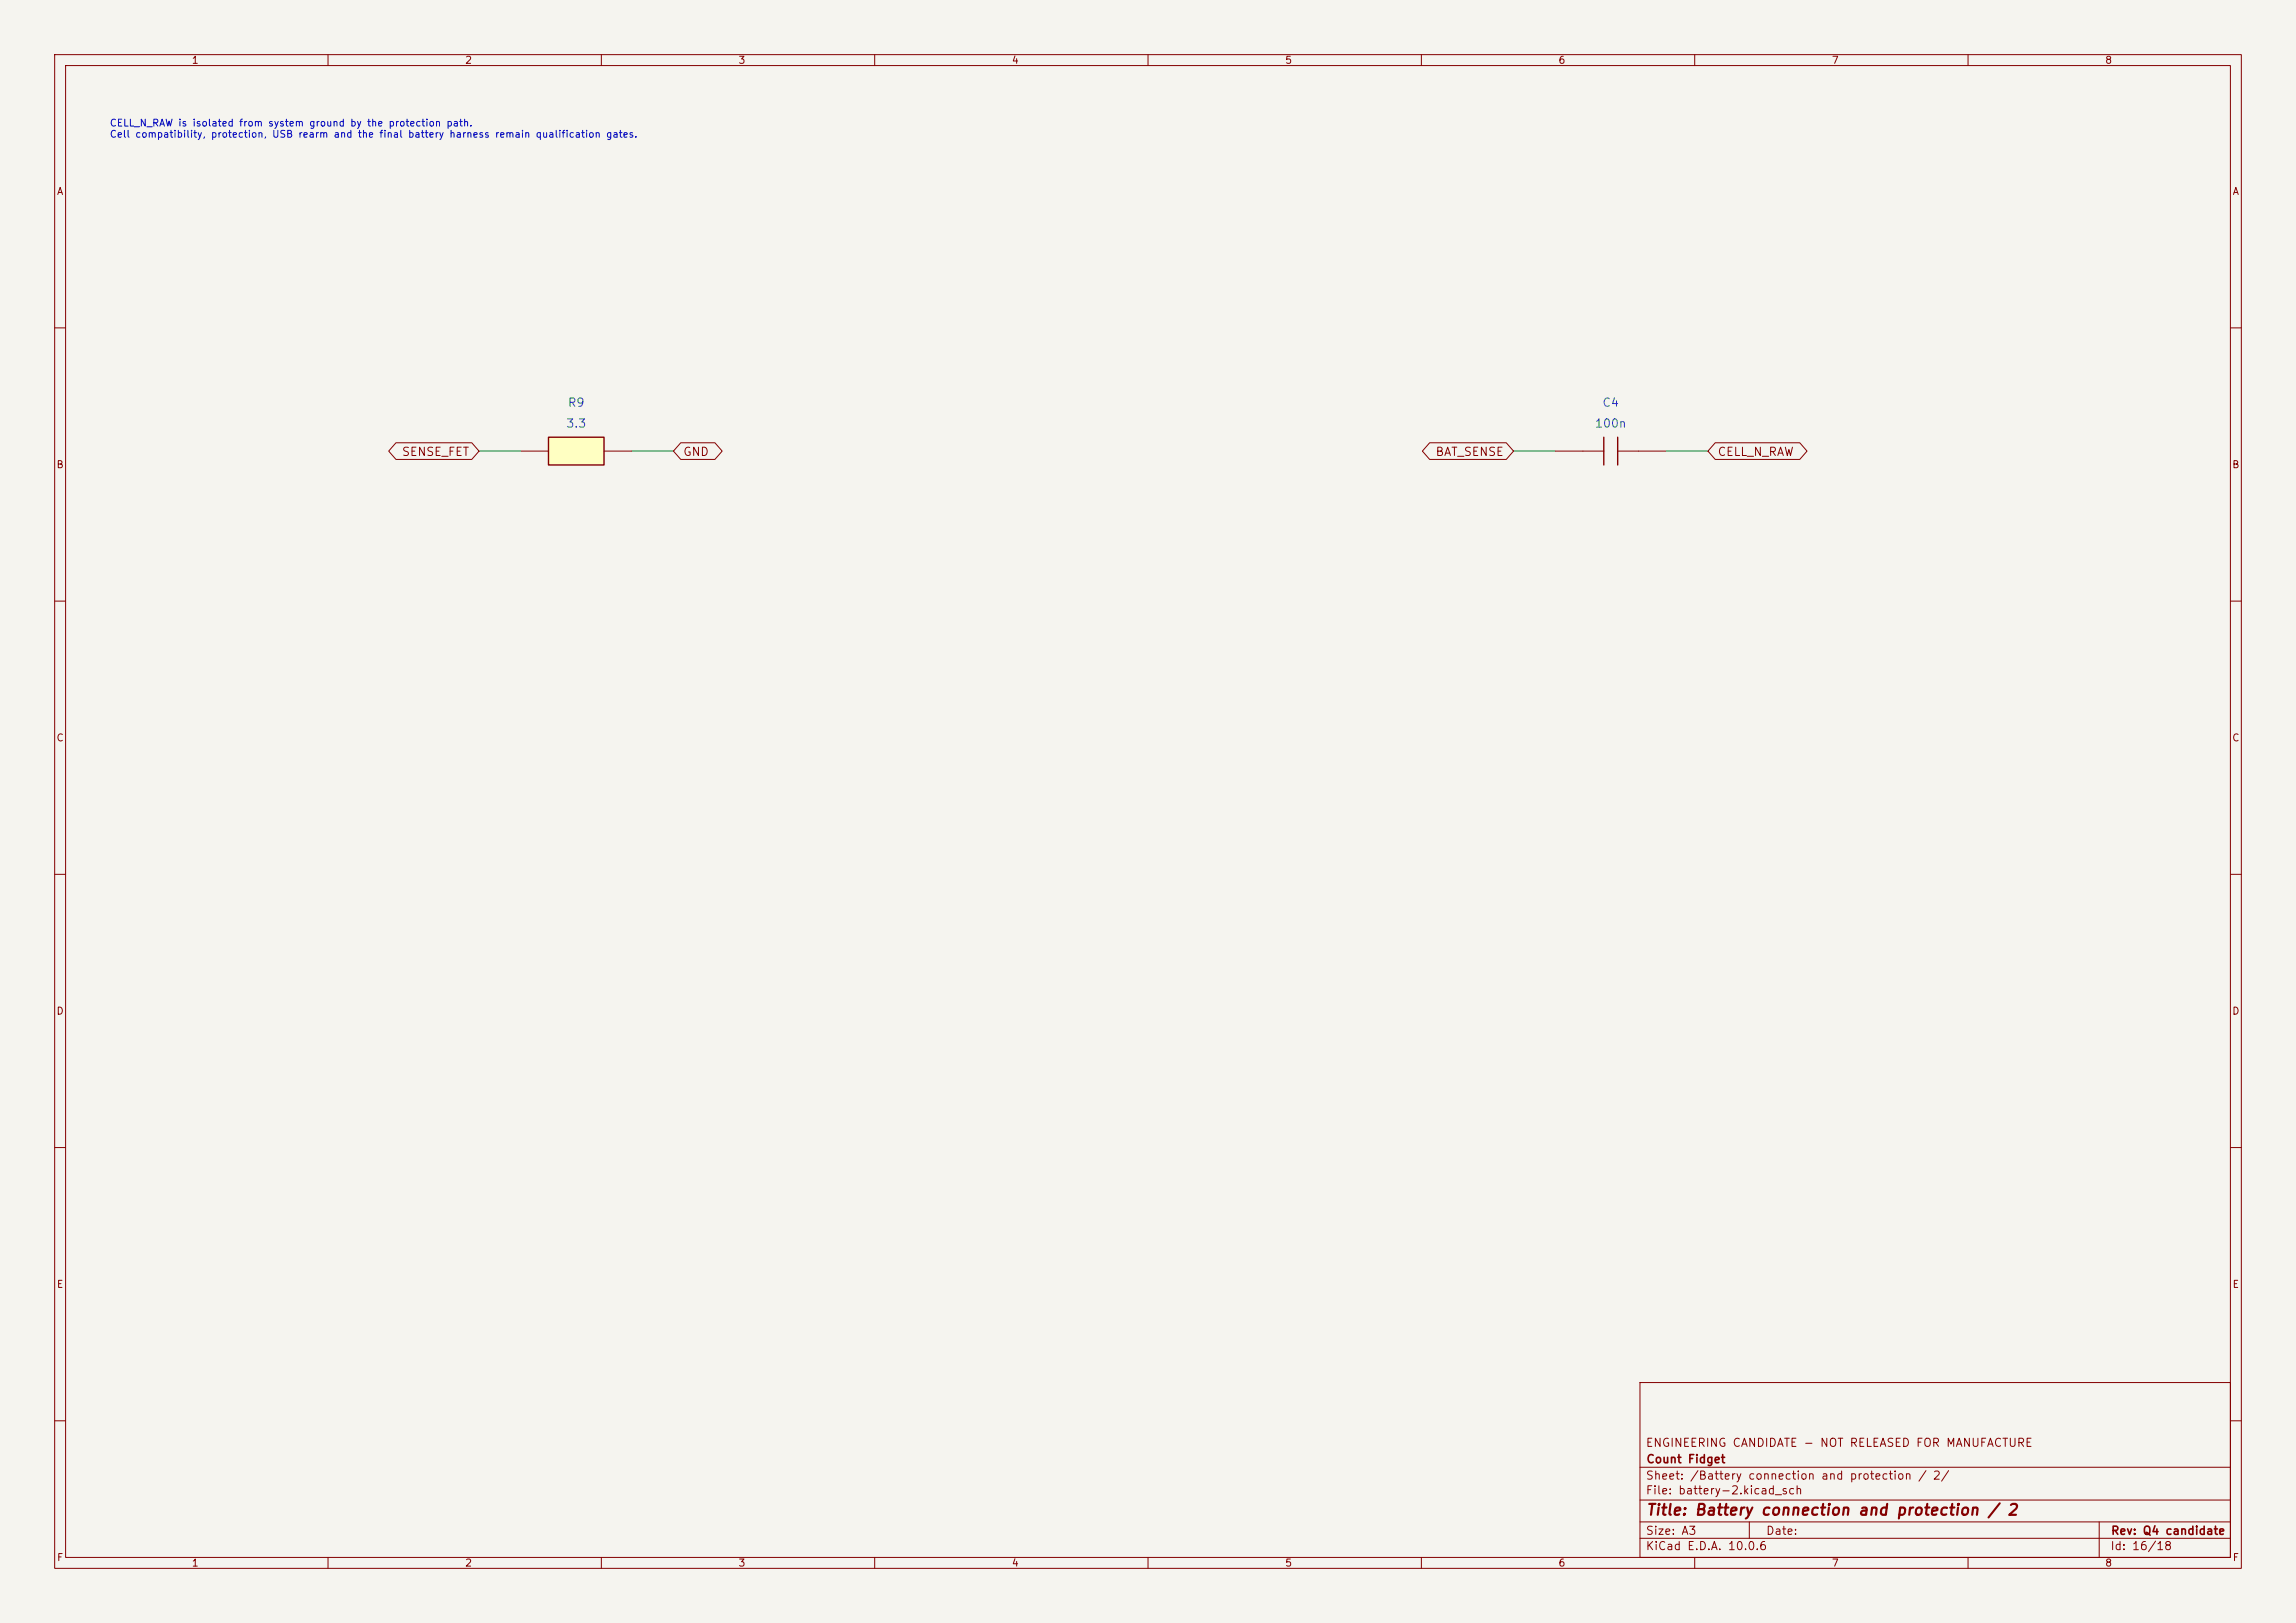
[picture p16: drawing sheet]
(kicad_sch (version 20250114) (generator "eeschema") (generator_version "10.0") (paper "A3") (title_block (title "Battery connection and protection / 2") (rev "Q4 candidate")
   (company "Count Fidget") (comment 1 "ENGINEERING CANDIDATE - NOT RELEASED FOR MANUFACTURE"))
(lib_symbols (symbol "CountFidgetQ4:R9" (pin_names (offset 1.016) hide) (pin_numbers hide) (exclude_from_sim no) (in_bom yes) (on_board yes)
   (property "Reference" "R" (at 0 6.35 0) (effects (font (size 1.27 1.27)))) (property "Value" "0603WAF330KT5E" (at 0 -6.35 0) (effects (font (size 1.27 1.27))))
   (property "Footprint" "CountFidgetQ4:Resistor_SMD_R_0603_1608Metric" (at 0 0 0) (effects (font (size 1.27 1.27)) (hide yes)))
   (symbol "R9_0_1" (rectangle (start -5.08 2.54) (end 5.08 -2.54) (stroke (width 0.254) (type default)) (fill (type background)))) (symbol "R9_1_1" (pin passive line (at -10.16 0 0) (length 5.08) (name "1" (effects (font (size 1.524 1.524)))) (number "1" (effects (font (size 1.27 1.27)))))(pin passive line (at 10.16 0 180) (length 5.08) (name "2" (effects (font (size 1.524 1.524)))) (number "2" (effects (font (size 1.27 1.27)))))))
(symbol "CountFidgetQ4:C4" (pin_names (offset 1.016) hide) (pin_numbers hide) (exclude_from_sim no) (in_bom yes) (on_board yes)
   (property "Reference" "C" (at 0 6.35 0) (effects (font (size 1.27 1.27)))) (property "Value" "GRM188R71H104KA93D" (at 0 -6.35 0) (effects (font (size 1.27 1.27))))
   (property "Footprint" "CountFidgetQ4:Capacitor_SMD_C_0603_1608Metric" (at 0 0 0) (effects (font (size 1.27 1.27)) (hide yes)))
   (symbol "C4_0_1" (polyline (pts (xy -1.27 -2.54) (xy -1.27 2.54)) (stroke (width 0.254) (type default)) (fill (type none)))(polyline (pts (xy 1.27 -2.54) (xy 1.27 2.54)) (stroke (width 0.254) (type default)) (fill (type none)))(polyline (pts (xy -5.08 0) (xy -1.27 0)) (stroke (width 0) (type default)) (fill (type none)))(polyline (pts (xy 1.27 0) (xy 5.08 0)) (stroke (width 0) (type default)) (fill (type none)))) (symbol "C4_1_1" (pin passive line (at -10.16 0 0) (length 5.08) (name "1" (effects (font (size 1.524 1.524)))) (number "1" (effects (font (size 1.27 1.27)))))(pin passive line (at 10.16 0 180) (length 5.08) (name "2" (effects (font (size 1.524 1.524)))) (number "2" (effects (font (size 1.27 1.27))))))))
(text "CELL_N_RAW is isolated from system ground by the protection path.\nCell compatibility, protection, USB rearm and the final battery harness remain qualification gates." (at 20 22 0) (effects (font (size 1.27 1.27)) (justify left top)))
(symbol (lib_id "CountFidgetQ4:R9") (at 105.41 82.55 0) (unit 1) (exclude_from_sim no) (in_bom yes) (on_board yes) (dnp no) (property "Reference" "R9" (at 105.41 73.66 0) (effects (font (size 1.524 1.524)))) (property "Value" "3.3" (at 105.41 77.46999999999998 0) (effects (font (size 1.524 1.524))))
   (property "Footprint" "CountFidgetQ4:Resistor_SMD_R_0603_1608Metric" (at 105.41 82.55 0) (effects (font (size 1.27 1.27)) (hide yes))) (property "MPN" "0603WAF330KT5E" (at 105.41 77.46999999999998 0) (effects (font (size 1.524 1.524)) (hide yes)))
   (property "Description" "1%, 0603, 0.1 W" (at 105.41 82.55 0) (effects (font (size 1.27 1.27)) (hide yes))) (pin "1")(pin "2"))
(wire (pts (xy 95.25 82.55) (xy 87.63 82.55)) (stroke (width 0) (type default)))
(global_label "SENSE_FET" (shape bidirectional) (at 87.63 82.55 180) (effects (font (size 1.524 1.524)) (justify right))
   (property "Intersheetrefs" "${INTERSHEET_REFS}" (at 87.63 82.55 0) (effects (font (size 1.27 1.27)) (hide yes))))
(wire (pts (xy 115.57 82.55) (xy 123.19 82.55)) (stroke (width 0) (type default)))
(global_label "GND" (shape bidirectional) (at 123.19 82.55 0) (effects (font (size 1.524 1.524)) (justify left))
   (property "Intersheetrefs" "${INTERSHEET_REFS}" (at 123.19 82.55 0) (effects (font (size 1.27 1.27)) (hide yes))))
(symbol (lib_id "CountFidgetQ4:C4") (at 294.64 82.55 0) (unit 1) (exclude_from_sim no) (in_bom yes) (on_board yes) (dnp no) (property "Reference" "C4" (at 294.64 73.66 0) (effects (font (size 1.524 1.524)))) (property "Value" "100n" (at 294.64 77.46999999999998 0) (effects (font (size 1.524 1.524))))
   (property "Footprint" "CountFidgetQ4:Capacitor_SMD_C_0603_1608Metric" (at 294.64 82.55 0) (effects (font (size 1.27 1.27)) (hide yes))) (property "MPN" "GRM188R71H104KA93D" (at 294.64 77.46999999999998 0) (effects (font (size 1.524 1.524)) (hide yes)))
   (property "Description" "100 nF, 50 V, X7R" (at 294.64 82.55 0) (effects (font (size 1.27 1.27)) (hide yes))) (pin "1")(pin "2"))
(wire (pts (xy 284.48 82.55) (xy 276.86 82.55)) (stroke (width 0) (type default)))
(global_label "BAT_SENSE" (shape bidirectional) (at 276.86 82.55 180) (effects (font (size 1.524 1.524)) (justify right))
   (property "Intersheetrefs" "${INTERSHEET_REFS}" (at 276.86 82.55 0) (effects (font (size 1.27 1.27)) (hide yes))))
(wire (pts (xy 304.8 82.55) (xy 312.42 82.55)) (stroke (width 0) (type default)))
(global_label "CELL_N_RAW" (shape bidirectional) (at 312.42 82.55 0) (effects (font (size 1.524 1.524)) (justify left))
   (property "Intersheetrefs" "${INTERSHEET_REFS}" (at 312.42 82.55 0) (effects (font (size 1.27 1.27)) (hide yes)))))
